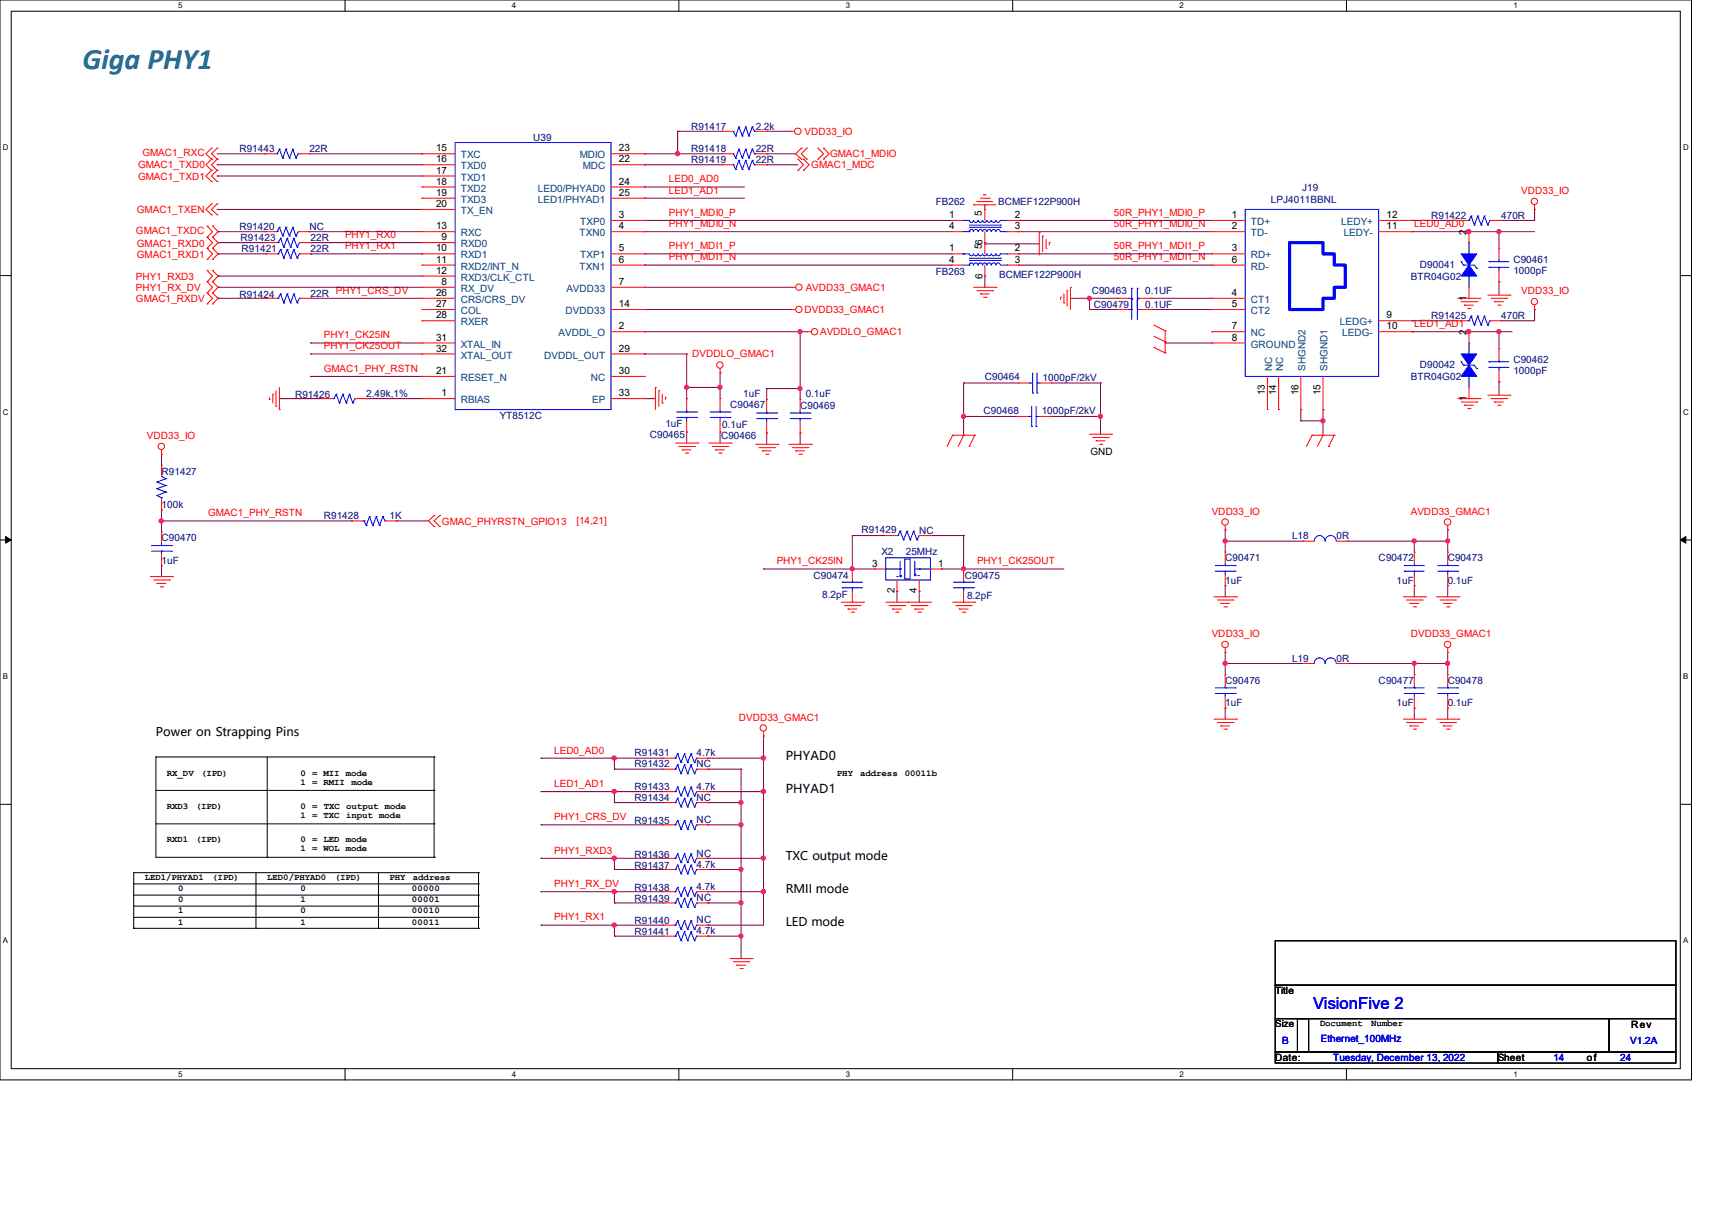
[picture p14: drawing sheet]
<svg xmlns="http://www.w3.org/2000/svg" width="297mm" height="210mm" viewBox="0 0 297 210" stroke-linecap="round" stroke-linejoin="round" font-family="sans-serif">
<defs><g id="words">
<text font-size="5.2" fill="#007f7f" x="14.3" y="11.9">Giga PHY1</text>
<text font-size="2.9" fill="#00f" x="227.8" y="175">VisionFive 2</text>
<g font-size="2.1">
<text x="27.1" y="127.6">Power on Strapping Pins</text>
<text x="136.3" y="131.7">PHYAD0</text>
<text x="136.3" y="137.5">PHYAD1</text>
<text x="136.3" y="149.1">TXC output mode</text>
<text x="136.3" y="154.9">RMII mode</text>
<text x="136.3" y="160.7">LED mode</text>
</g>
<g font-size="1.7" fill="#00007f">
<text x="119.9" y="22.5">R91417</text>
<text x="131.1" y="22.5">2.2k</text>
<text x="41.5" y="26.3">R91443</text>
<text x="53.7" y="26.3">22R</text>
<text x="92.5" y="24.4">U39</text>
<text x="119.9" y="28.3">R91419</text>
<text x="119.9" y="26.3">R91418</text>
<text x="131.1" y="28.3">22R</text>
<text x="131.1" y="26.3">22R</text>
<text x="162.3" y="35.6">FB262</text>
<text x="173.2" y="35.6">BCMEF122P900H</text>
<text x="220.5" y="35.2">LPJ4011BBNL</text>
<text x="225.9" y="33.1">J19</text>
<text x="41.5" y="39.8">R91420</text>
<text x="41.7" y="41.8">R91423</text>
<text x="53.7" y="39.8">NC</text>
<text x="53.9" y="41.8">22R</text>
<text x="248.3" y="37.9">R91422</text>
<text x="260.4" y="37.9">470R</text>
<text x="41.9" y="43.7">R91421</text>
<text x="53.9" y="43.7">22R</text>
<text x="162.3" y="47.8">FB263</text>
<text x="246.3" y="46.4">D90041</text>
<text x="262.5" y="45.6">C90461</text>
<text x="262.5" y="47.6">1000pF</text>
<text x="41.5" y="51.6">R91424</text>
<text x="53.9" y="51.4">22R</text>
<text x="173.4" y="48.1">BCMEF122P900H</text>
<text x="189.4" y="51.1">C90463</text>
<text x="189.8" y="53.3">C90479</text>
<text x="198.7" y="51.1">0.1UF</text>
<text x="198.7" y="53.3">0.1UF</text>
<text x="244.8" y="48.5">BTR04G02</text>
<text x="248.3" y="55.3">R91425</text>
<text x="260.4" y="55.3">470R</text>
<text x="170.9" y="65.9">C90464</text>
<text x="244.8" y="65.9">BTR04G02</text>
<text x="246.3" y="63.8">D90042</text>
<text x="262.5" y="63">C90462</text>
<text x="262.5" y="64.9">1000pF</text>
<text x="51.2" y="69">R91426</text>
<text x="63.5" y="68.8">2.49k,1%</text>
<text x="126.7" y="70.7">C90467</text>
<text x="128.9" y="68.8">1uF</text>
<text x="138.8" y="70.9">C90469</text>
<text x="139.8" y="68.8">0.1uF</text>
<text x="170.6" y="71.7">C90468</text>
<text x="180.7" y="71.9">1000pF/2kV</text>
<text x="180.9" y="66.1">1000pF/2kV</text>
<text x="86.7" y="72.6">YT8512C</text>
<text x="112.7" y="75.9">C90465</text>
<text x="115.4" y="74">1uF</text>
<text x="125.1" y="76.2">C90466</text>
<text x="125.3" y="74.2">0.1uF</text>
<text x="28" y="82.3">R91427</text>
<text x="28" y="88.1">100k</text>
<text x="28" y="93.9">C90470</text>
<text x="56.2" y="90">R91428</text>
<text x="67.6" y="90">1K</text>
<text x="149.4" y="92.4">R91429</text>
<text x="159.5" y="92.5">NC</text>
<text x="224.1" y="93.5">L18</text>
<text x="231.8" y="93.5">0R</text>
<text x="28" y="97.7">1uF</text>
<text x="141.1" y="100.5">C90474</text>
<text x="152.9" y="96.2">X2</text>
<text x="157.1" y="96.2">25MHz</text>
<text x="167.4" y="100.5">C90475</text>
<text x="212.6" y="97.4">C90471</text>
<text x="212.6" y="101.2">1uF</text>
<text x="239.2" y="97.4">C90472</text>
<text x="242.3" y="101.2">1uF</text>
<text x="251.2" y="97.4">C90473</text>
<text x="251.2" y="101.2">0.1uF</text>
<text x="142.7" y="103.8">8.2pF</text>
<text x="167.8" y="103.9">8.2pF</text>
<text x="212.6" y="118.6">C90476</text>
<text x="224.1" y="114.8">L19</text>
<text x="231.8" y="114.8">0R</text>
<text x="239.2" y="118.6">C90477</text>
<text x="251.2" y="118.6">C90478</text>
<text x="212.6" y="122.5">1uF</text>
<text x="242.3" y="122.5">1uF</text>
<text x="251.2" y="122.5">0.1uF</text>
<text x="110.1" y="131.1">R91431</text>
<text x="120.9" y="131.1">4.7k</text>
<text x="110.1" y="133.1">R91432</text>
<text x="110.1" y="136.9">R91433</text>
<text x="120.9" y="133.1">NC</text>
<text x="120.9" y="136.9">4.7k</text>
<text x="110.1" y="142.9">R91435</text>
<text x="110.1" y="138.9">R91434</text>
<text x="120.9" y="138.9">NC</text>
<text x="120.9" y="142.7">NC</text>
<text x="110.1" y="148.7">R91436</text>
<text x="120.9" y="148.5">NC</text>
<text x="110.1" y="154.5">R91438</text>
<text x="110.1" y="150.7">R91437</text>
<text x="120.9" y="154.3">4.7k</text>
<text x="120.9" y="150.4">4.7k</text>
<text x="110.1" y="160.3">R91440</text>
<text x="110.1" y="156.5">R91439</text>
<text x="120.9" y="160.1">NC</text>
<text x="120.9" y="156.2">NC</text>
<text x="110.1" y="162.2">R91441</text>
<text x="120.9" y="162">4.7k</text>
</g>
<g font-size="1.7" fill="#f00">
<text x="139.6" y="23.5">VDD33_IO</text>
<text x="24" y="29.2">GMAC1_TXD0</text>
<text x="24.7" y="27.1">GMAC1_RXC</text>
<text x="140.8" y="29.2">GMAC1_MDC</text>
<text x="144" y="27.3">GMAC1_MDIO</text>
<text x="24" y="31.2">GMAC1_TXD1</text>
<text x="116" y="31.6">LED0_AD0</text>
<text x="116" y="33.6">LED1_AD1</text>
<text x="263.9" y="33.7">VDD33_IO</text>
<text x="23.6" y="40.6">GMAC1_TXDC</text>
<text x="23.7" y="37">GMAC1_TXEN</text>
<text x="59.9" y="41.3">PHY1_RX0</text>
<text x="116" y="39.4">PHY1_MDI0_N</text>
<text x="116" y="37.4">PHY1_MDI0_P</text>
<text x="193.2" y="39.4">50R_PHY1_MDI0_N</text>
<text x="193.2" y="37.4">50R_PHY1_MDI0_P</text>
<text x="245.4" y="39.4">LED0_AD0</text>
<text x="23.7" y="42.8">GMAC1_RXD0</text>
<text x="23.7" y="44.7">GMAC1_RXD1</text>
<text x="59.9" y="43.2">PHY1_RX1</text>
<text x="116" y="43.2">PHY1_MDI1_P</text>
<text x="116" y="45.2">PHY1_MDI1_N</text>
<text x="193.2" y="45.2">50R_PHY1_MDI1_N</text>
<text x="193.2" y="43.2">50R_PHY1_MDI1_P</text>
<text x="23.6" y="52.4">GMAC1_RXDV</text>
<text x="23.6" y="48.5">PHY1_RXD3</text>
<text x="23.6" y="50.5">PHY1_RX_DV</text>
<text x="58.3" y="50.9">PHY1_CRS_DV</text>
<text x="139.8" y="50.5">AVDD33_GMAC1</text>
<text x="263.9" y="51.1">VDD33_IO</text>
<text x="56.2" y="58.7">PHY1_CK25IN</text>
<text x="139.6" y="54.3">DVDD33_GMAC1</text>
<text x="142.3" y="58.2">AVDDLO_GMAC1</text>
<text x="245.4" y="56.7">LED1_AD1</text>
<text x="56.2" y="64.5">GMAC1_PHY_RSTN</text>
<text x="56.2" y="60.6">PHY1_CK25OUT</text>
<text x="120.1" y="61.8">DVDDLO_GMAC1</text>
<text x="25.5" y="76.2">VDD33_IO</text>
<text x="36.1" y="89.5">GMAC1_PHY_RSTN</text>
<text x="210.2" y="89.3">VDD33_IO</text>
<text x="244.8" y="89.3">AVDD33_GMAC1</text>
<text x="76.7" y="91">GMAC_PHYRSTN_GPIO13</text>
<text x="100" y="90.8">[14,21]</text>
<text x="134.7" y="97.9">PHY1_CK25IN</text>
<text x="169.5" y="97.9">PHY1_CK25OUT</text>
<text x="210.2" y="110.5">VDD33_IO</text>
<text x="244.8" y="110.5">DVDD33_GMAC1</text>
<text x="128.2" y="125">DVDD33_GMAC1</text>
<text x="96.1" y="130.7">LED0_AD0</text>
<text x="96.1" y="136.5">LED1_AD1</text>
<text x="96.1" y="142.2">PHY1_CRS_DV</text>
<text x="96.1" y="148">PHY1_RXD3</text>
<text x="96.1" y="153.8">PHY1_RX_DV</text>
<text x="96.1" y="159.6">PHY1_RX1</text>
</g>
<g font-size="1.7">
<text x="75.6" y="26.2">15</text>
<text x="75.6" y="28.2">16</text>
<text x="107.4" y="26.2">23</text>
<text x="107.4" y="28.2">22</text>
<text x="75.6" y="30.1">17</text>
<text x="75.6" y="32">18</text>
<text x="75.6" y="34">19</text>
<text x="75.6" y="35.9">20</text>
<text x="107.4" y="32">24</text>
<text x="107.4" y="34">25</text>
<text x="75.6" y="39.7">13</text>
<text x="76.6" y="41.7">9</text>
<text x="107.4" y="37.8">3</text>
<text x="107.4" y="39.7">4</text>
<text x="164.7" y="39.7">4</text>
<text x="164.7" y="37.8">1</text>
<text x="170.3" y="37.5" transform="rotate(-90 170.3 37.5)">5</text>
<text x="176.1" y="39.7">3</text>
<text x="176.1" y="37.8">2</text>
<text x="213.7" y="37.8">1</text>
<text x="213.7" y="39.7">2</text>
<text x="240.5" y="39.7">11</text>
<text x="240.5" y="37.8">12</text>
<text x="254.4" y="40.7" transform="rotate(-90 254.4 40.7)">2</text>
<text x="75.6" y="43.6">10</text>
<text x="75.6" y="45.5">11</text>
<text x="75.6" y="47.5">12</text>
<text x="107.4" y="43.6">5</text>
<text x="107.4" y="45.5">6</text>
<text x="164.7" y="45.5">4</text>
<text x="164.7" y="43.6">1</text>
<text x="170.3" y="43.3" transform="rotate(-90 170.3 43.3)">56</text>
<text x="176.1" y="45.5">3</text>
<text x="176.1" y="43.6">2</text>
<text x="213.7" y="43.6">3</text>
<text x="213.7" y="45.5">6</text>
<text x="75.6" y="51.3">26</text>
<text x="75.6" y="53.3">27</text>
<text x="76.6" y="49.4">8</text>
<text x="107.4" y="49.4">7</text>
<text x="107.4" y="53.3">14</text>
<text x="170.4" y="48.3" transform="rotate(-90 170.4 48.3)">6</text>
<text x="213.7" y="51.3">4</text>
<text x="213.7" y="53.3">5</text>
<text x="254.4" y="52.2" transform="rotate(-90 254.4 52.2)">1</text>
<text x="75.6" y="55.2">28</text>
<text x="75.6" y="59.1">31</text>
<text x="107.4" y="57.1">2</text>
<text x="213.7" y="57.1">7</text>
<text x="213.7" y="59.1">8</text>
<text x="240.5" y="55.2">9</text>
<text x="240.5" y="57.1">10</text>
<text x="254.4" y="58.1" transform="rotate(-90 254.4 58.1)">2</text>
<text x="75.6" y="61">32</text>
<text x="75.6" y="64.9">21</text>
<text x="107.4" y="61">29</text>
<text x="107.4" y="64.9">30</text>
<text x="76.6" y="68.7">1</text>
<text x="107.4" y="68.7">33</text>
<text x="219.4" y="68.6" transform="rotate(-90 219.4 68.6)">13</text>
<text x="221.4" y="68.6" transform="rotate(-90 221.4 68.6)">14</text>
<text x="225.2" y="68.6" transform="rotate(-90 225.2 68.6)">16</text>
<text x="229.1" y="68.6" transform="rotate(-90 229.1 68.6)">15</text>
<text x="254.4" y="69.5" transform="rotate(-90 254.4 69.5)">1</text>
<text x="189.2" y="78.8">GND</text>
<text x="151.3" y="98.3">3</text>
<text x="162.8" y="98.3">1</text>
<text x="155.2" y="102.9" transform="rotate(-90 155.2 102.9)">2</text>
<text x="159" y="102.9" transform="rotate(-90 159 102.9)">4</text>
<text x="221.2" y="172.5">Title</text>
<text x="221.2" y="178.2">Size</text>
<text x="283" y="178.3">Rev</text>
<text x="221.2" y="184.1">Date:</text>
<text x="259.8" y="184.1">Sheet</text>
<text x="275.3" y="184.1">of</text>
</g>
<g font-size="1.7" fill="#003f7f">
<text x="79.9" y="27.5">TXC</text>
<text x="79.9" y="29.4">TXD0</text>
<text x="100.6" y="27.5">MDIO</text>
<text x="101.1" y="29.4">MDC</text>
<text x="79.9" y="31.3">TXD1</text>
<text x="79.9" y="33.2">TXD2</text>
<text x="79.9" y="35.2">TXD3</text>
<text x="93.3" y="33.2">LED0/PHYAD0</text>
<text x="93.3" y="35.2">LED1/PHYAD1</text>
<text x="79.9" y="37.1">TX_EN</text>
<text x="79.9" y="41">RXC</text>
<text x="100.5" y="41">TXN0</text>
<text x="100.7" y="39">TXP0</text>
<text x="217" y="39">TD+</text>
<text x="217" y="41">TD-</text>
<text x="232.7" y="39">LEDY+</text>
<text x="233.1" y="41">LEDY-</text>
<text x="79.9" y="42.9">RXD0</text>
<text x="79.9" y="44.8">RXD1</text>
<text x="79.9" y="46.8">RXD2/INT_N</text>
<text x="100.5" y="46.8">TXN1</text>
<text x="100.7" y="44.8">TXP1</text>
<text x="217" y="44.8">RD+</text>
<text x="217" y="46.8">RD-</text>
<text x="79.9" y="48.7">RXD3/CLK_CTL</text>
<text x="79.9" y="50.6">RX_DV</text>
<text x="79.9" y="52.5">CRS/CRS_DV</text>
<text x="98.3" y="50.6">AVDD33</text>
<text x="217" y="52.5">CT1</text>
<text x="79.9" y="54.5">COL</text>
<text x="79.9" y="56.4">RXER</text>
<text x="96.9" y="58.3">AVDDL_O</text>
<text x="98.1" y="54.5">DVDD33</text>
<text x="217" y="54.5">CT2</text>
<text x="217" y="58.3">NC</text>
<text x="232.4" y="56.4">LEDG+</text>
<text x="232.9" y="58.3">LEDG-</text>
<text x="79.9" y="60.3">XTAL_IN</text>
<text x="79.9" y="62.2">XTAL_OUT</text>
<text x="94.4" y="62.2">DVDDL_OUT</text>
<text x="217" y="60.3">GROUND</text>
<text x="220.7" y="64.3" transform="rotate(-90 220.7 64.3)">NC</text>
<text x="222.6" y="64.3" transform="rotate(-90 222.6 64.3)">NC</text>
<text x="226.5" y="64.3" transform="rotate(-90 226.5 64.3)">SHGND2</text>
<text x="230.3" y="64.3" transform="rotate(-90 230.3 64.3)">SHGND1</text>
<text x="79.9" y="66.1">RESET_N</text>
<text x="79.9" y="69.9">RBIAS</text>
<text x="102.5" y="66.1">NC</text>
<text x="102.7" y="69.9">EP</text>
</g>
<g font-size="1.7" fill="#00f">
<text x="222.4" y="181">B</text>
<text x="229.1" y="180.8">Ethernet_100MHz</text>
<text x="231.3" y="184.1">Tuesday, December 13, 2022</text>
<text x="269.5" y="184.1">14</text>
<text x="281.1" y="184.1">24</text>
<text x="282.8" y="181">V1.2A</text>
</g>
<g font-size="1.6">
<text x="29" y="134.5">RX_DV</text>
<text x="34.9" y="134.5">(IPD)</text>
<text x="52.2" y="134.5">0 = MII mode</text>
<text x="52.2" y="136.1">1 = RMII</text>
<text x="61" y="136.1">mode</text>
<text x="145.2" y="134.5">PHY</text>
<text x="149.2" y="134.5">address</text>
<text x="157" y="134.5">00011b</text>
<text x="29" y="140.3">RXD3</text>
<text x="34" y="140.3">(IPD)</text>
<text x="52.2" y="140.3">0 =</text>
<text x="52.2" y="141.9">1 = TXC</text>
<text x="56.2" y="140.3">TXC output mode</text>
<text x="60" y="141.9">input mode</text>
<text x="29" y="146">RXD1</text>
<text x="34" y="146">(IPD)</text>
<text x="52.2" y="146">0 = LED mode</text>
<text x="52.2" y="147.6">1 = WOL mode</text>
<text x="25.1" y="152.6">LED1/PHYAD1</text>
<text x="30.9" y="154.6">0</text>
<text x="36.8" y="152.6">(IPD)</text>
<text x="46.4" y="152.6">LED0/PHYAD0</text>
<text x="52.2" y="154.6">0</text>
<text x="58.1" y="152.6">(IPD)</text>
<text x="67.6" y="152.6">PHY</text>
<text x="71.5" y="154.6">00000</text>
<text x="71.6" y="152.6">address</text>
<text x="30.9" y="156.5">0</text>
<text x="30.9" y="158.4">1</text>
<text x="30.9" y="160.4">1</text>
<text x="52.2" y="156.5">1</text>
<text x="52.2" y="158.4">0</text>
<text x="52.2" y="160.4">1</text>
<text x="71.5" y="156.5">00001</text>
<text x="71.5" y="158.4">00010</text>
<text x="71.5" y="160.4">00011</text>
<text x="229" y="177.9">Document</text>
<text x="237.9" y="177.9">Number</text>
</g>
<g font-size="1.4">
<text x="30.9" y="1.4">5</text>
<text x="88.8" y="1.4">4</text>
<text x="146.7" y="1.4">3</text>
<text x="204.6" y="1.4">2</text>
<text x="262.6" y="1.4">1</text>
<text x=".5" y="26.1">D</text>
<text x="292" y="26.1">D</text>
<text x=".5" y="71.9">C</text>
<text x="292" y="71.9">C</text>
<text x=".5" y="117.8">B</text>
<text x="292" y="117.8">B</text>
<text x=".5" y="163.6">A</text>
<text x="292" y="163.6">A</text>
<text x="30.9" y="186.8">5</text>
<text x="88.8" y="186.8">4</text>
<text x="146.7" y="186.8">3</text>
<text x="204.6" y="186.8">2</text>
<text x="262.6" y="186.8">1</text>
</g>
</g></defs>
<path d="M0 0h293.5v187.3h-293.5zM1.9 1.9h289.6v183.4h-289.6z" fill="none" stroke="#000" stroke-width=".17"/>
<g fill="#fff">
<path d="M30.9 .2h.8v1.5h-.8z"/>
<path d="M30.9 185.5h.8v1.6h-.8z"/>
</g>
<path d="M59.9 0v1.9M59.9 185.3v2" fill="none" stroke="#000" stroke-width=".17"/>
<g fill="#fff">
<path d="M88.8 .2h.8v1.5h-.8z"/>
<path d="M88.8 185.5h.8v1.6h-.8z"/>
</g>
<path d="M117.8 0v1.9M117.8 185.3v2" fill="none" stroke="#000" stroke-width=".17"/>
<g fill="#fff">
<path d="M146.7 .2h.8v1.5h-.8z"/>
<path d="M146.7 185.5h.8v1.6h-.8z"/>
</g>
<path d="M175.7 0v1.9M175.7 185.3v2" fill="none" stroke="#000" stroke-width=".17"/>
<g fill="#fff">
<path d="M204.6 .2h.8v1.5h-.8z"/>
<path d="M204.6 185.5h.8v1.6h-.8z"/>
</g>
<path d="M233.6 0v1.9M233.6 185.3v2" fill="none" stroke="#000" stroke-width=".17"/>
<g fill="#fff">
<path d="M262.6 .2h.7v1.5h-.7z"/>
<path d="M262.6 185.5h.7v1.6h-.7z"/>
<path d="M.5 24.8h1v1.6h-1z"/>
<path d="M292 24.8h1v1.6h-1z"/>
<path d="M.5 70.7h1v1.5h-1z"/>
<path d="M292 70.7h1v1.5h-1z"/>
</g>
<path d="M0 47.8h1.9M291.5 47.8h2" fill="none" stroke="#000" stroke-width=".17"/>
<g fill="#fff">
<path d="M.5 116.5h.9v1.6h-.9z"/>
<path d="M292 116.5h.9v1.6h-.9z"/>
</g>
<path d="M0 93.6h1.9M291.5 93.6h2" fill="none" stroke="#000" stroke-width=".17"/>
<path d="M1 93l.9 .6-.9 .6zM291.5 93.6l1-.6v1.2z" fill="#000" stroke="#000" stroke-width=".17"/>
<g fill="#fff">
<path d="M.5 162.4h.9v1.5h-.9z"/>
<path d="M292 162.4h.9v1.5h-.9z"/>
</g>
<g fill="none" stroke="#000" stroke-width=".17">
<path d="M0 139.5h1.9M27.1 131.3h.1M27.1 137.1h48.2M27.1 131.3v17.4h48.2M27.1 131.3h48.2M46.4 131.3v17.4M75.3 137.1h.1M75.3 131.3h.1M75.3 131.3v17.4M291.5 139.5h2M23.2 153.3h59.8M23.2 155.2h59.8"/>
<path d="M23.2 157.1h59.8M23.2 159.1h59.8M27.1 142.9h48.2M44.4 151.3v9.7M46.4 148.7h.1M65.7 151.3v9.7M75.3 142.9h.1M75.3 148.7h.1M83 151.3h.1M83 153.3h.1M83 155.2h.1M83 157.1h.1"/>
<path d="M83 159.1h.1M83 151.3h-59.8v9.7M83 151.3v9.7M23.2 161h.1M23.2 161h59.8M44.4 161h.1M65.7 161h.1M83 161h.1M221.2 163.2h69.5v7.7h-69.5zM221.2 170.9h69.5v5.8h-69.5zM221.2 176.7h5.8v5.8h-5.8zM225.1 176.7h54v5.8h-54z"/>
<path d="M279.1 176.7h11.6v5.8h-11.6zM221.2 182.5h38.6v1.9h-38.6zM259.8 182.5h30.9v1.9h-30.9z"/>
</g>
<g fill="none" stroke="#7f003f" stroke-width=".17">
<path d="M37.7 36.3h.1M37.7 28.6h.1M37.7 30.5h.1M37.7 26.7h8.3M37.7 36.3h35.5M37.7 28.6h35.5M37.7 30.5h35.5M46 26.7h.1M53.7 26.7h19.5M73.2 26.7h.1M111.8 32.4h.1M111.8 34.4h.1"/>
<path d="M111.8 26.7h.1M111.8 28.6h.1M111.8 38.2h.1M111.8 38.2h53.3M111.8 26.7h13.5M111.8 28.6h13.5M111.8 32.4h17.4M111.8 34.4h17.4M117.6 22.8h.1M117.6 26.7h.1M117.6 22.8h7.7M117.6 22.8v3.9"/>
<path d="M133 26.7h.1M133 28.6h.1M133 22.8h.1M133 26.7h5M133 22.8h4.1M133 28.6h5.4M170.9 35.5h.1M170.9 35.5v.8M176.7 38.2h.1M176.7 38.2h33.5M245 38.2h.1M245 38.2h7.7"/>
<path d="M260.4 38.2h.1M266.2 36.3h.1M266.2 36.3v1.9h-5.8M37.8 44h.1M37.8 51.7h.1M37.8 42.1h.1M37.8 40.2h.1M37.8 47.9h.1M37.8 49.8h.1M37.8 51.7h8.3M37.8 44h8.3M37.8 42.1h8.3"/>
<path d="M37.8 49.8h35.4M37.8 40.2h8.2M37.8 47.9h35.4M53.7 40.2h.1M53.7 40.2h19.5M53.9 51.7h.1M53.9 44h.1M53.9 42.1h.1M53.9 59.5h.1M53.9 51.7h19.3M53.9 44h19.3M53.9 42.1h19.3"/>
<path d="M53.9 59.5h19.3M111.8 49.8h.1M111.8 53.7h.1M111.8 57.5h.1M111.8 44h.1M111.8 40.2h.1M111.8 46h.1M111.8 44h53.3M111.8 49.8h25.5M111.8 53.7h25.5M111.8 57.5h28.2M111.8 40.2h53.3"/>
<path d="M111.8 46h53.3M138.8 57.5h.1M138.8 57.5v11.8M170.9 42.1h.1M170.9 42.3h.1M170.9 47.9h.1M170.9 42.1v.2M170.9 47.9v1.9M170.9 42.3h9.4M176.7 46h.1M176.7 44h.1M176.7 40.2h.1"/>
<path d="M176.7 44h33.5M176.7 40.2h33.5M176.7 46h33.5M185.7 51.7h8.1M189 51.7h.1M189 53.7h.1M189 53.7h4.8M189 51.7v2M193.8 51.7h.1M199.6 53.7h.1M199.6 51.7h10.6M199.6 53.7h10.6"/>
<path d="M202.1 59.3h.1M202.1 59.5h.1M202.1 59.5h8.1M202.1 59.3v.2M210.2 51.7h.1M245 55.6h.1M245 57.5h.1M245 40.2h.1M245 55.6h7.7M245 57.5h17.3M245 40.2h21.2M254.8 40.2h.1"/>
<path d="M254.8 57.5h.1M260.1 48.9h.1M260.1 40.2h.1M260.1 57.5h.1M260.1 40.2v2.9M260.1 48.9v2.3M260.1 57.5v3M260.4 55.6h.1M266.2 53.7h.1M266.2 53.7v1.9h-5.8M28 78.8h.1M28 78.8v1.9"/>
<path d="M48.5 69.1h.1M48.5 69.1h7.3M53.9 65.3h.1M53.9 61.4h.1M53.9 65.3h19.3M53.9 61.4h19.3M63.5 69.1h.1M63.5 69.1h9.7M111.8 69.1h.1M111.8 61.4h.1M111.8 69.1h1.9M111.8 61.4h7.3"/>
<path d="M119.1 67.2h.1M119.1 74.9h.1M119.1 61.4h.1M119.1 61.4v7.7M119.1 74.9v1.9M119.1 67.2h5.8M124.9 64.7h.1M124.9 67.2h.1M124.9 74.9h.1M124.9 64.7v4.4M124.9 74.9v1.9M133 75.1h.1"/>
<path d="M133 67.4h.1M133 67.4v1.9M133 75.1v1.9M133 67.4h5.8M138.8 75.1h.1M138.8 67.4h.1M138.8 75.1v1.9M167.2 72.2h.1M167.2 66.4h.1M167.2 66.4v9.1M167.2 72.2h9.2M167.2 66.4h9.5"/>
<path d="M182.2 72.2h.1M182.2 72.2h8.7M182.5 66.4h8.4M190.9 72.2h.1M190.9 66.4h.1M190.9 66.4v8.9M225.7 73h.1M225.7 71h.1M225.7 73h3.8M225.7 71v2M229.5 71h.1M229.5 73h.1"/>
<path d="M229.5 71v4.5M260.1 66.2h.1M260.1 66.2v2.3M28 98.1h.1M28 88.4h.1M28 90.3h.1M28 90.3h33M28 88.4v3.9M28 98.1v1.9M61 90.3h.1M68.7 90.3h.1M68.7 90.3h5.6"/>
<path d="M132.5 98.7h.1M132.5 98.7h19.3M147.9 92.9h.1M147.9 98.7h.1M147.9 92.9h5.8M147.9 92.9v5.8M161.4 92.9h.1M161.4 92.9h5.8M163.3 98.7h.1M163.3 98.7h21.3M167.2 92.9h.1M167.2 98.7h.1"/>
<path d="M167.2 92.9v5.8M212.6 93.9h.1M212.6 91.9h.1M212.6 93.9h13.5M212.6 91.9v3.9M233.8 93.9h.1M233.8 93.9h17.4M245.4 93.9h.1M245.4 93.9v1.9M251.2 93.9h.1M251.2 91.9h.1M251.2 91.9v3.9"/>
<path d="M155.6 102.5h.1M155.6 102.5v1.9M159.5 102.5h.1M159.5 102.5v1.9M212.6 101.6h.1M212.6 113.2h.1M212.6 115.1h.1M212.6 101.6v1.9M212.6 113.2v3.8M212.6 115.1h13.5M233.8 115.1h.1M233.8 115.1h17.4"/>
<path d="M245.4 101.6h.1M245.4 115.1h.1M245.4 101.6v1.9M245.4 115.1v1.9M251.2 101.6h.1M251.2 115.1h.1M251.2 113.2h.1M251.2 101.6v1.9M251.2 113.2v3.8M93.9 137.3h.1M93.9 131.5h.1M93.9 137.3h21.2"/>
<path d="M93.9 131.5h21.2M106.6 131.5h.1M106.6 139.2h.1M106.6 133.4h.1M106.6 137.3h.1M106.6 133.4h8.5M106.6 139.2h8.5M106.6 131.5v1.9M106.6 137.3v1.9M122.8 137.3h.1M122.8 131.5h.1M122.8 133.4h.1"/>
<path d="M122.8 139.2h.1M122.8 137.3h9.7M122.8 131.5h9.7M122.8 133.4h5.8M122.8 139.2h5.8M128.6 139.2h.1M128.6 133.4h.1M128.6 133.4v32.8M132.5 137.3h.1M132.5 131.5h.1M132.5 127.6h.1M132.5 127.6v32.8h-9.7"/>
<path d="M212.6 122.8h.1M212.6 122.8v1.9M245.4 122.8h.1M245.4 122.8v1.9M251.2 122.8h.1M251.2 122.8v1.9M93.9 143h.1M93.9 148.8h.1M93.9 154.6h.1M93.9 148.8h21.2M93.9 154.6h21.2M93.9 143h21.2"/>
<path d="M106.6 150.8h.1M106.6 148.8h.1M106.6 154.6h.1M106.6 156.6h.1M106.6 148.8v2M106.6 154.6v2M106.6 150.8h8.5M106.6 156.6h8.5M122.8 148.8h.1M122.8 154.6h.1M122.8 150.8h.1M122.8 143h.1"/>
<path d="M122.8 156.6h.1M122.8 148.8h9.7M122.8 154.6h9.7M122.8 150.8h5.8M122.8 143h5.8M122.8 156.6h5.8M128.6 143h.1M128.6 150.8h.1M128.6 156.6h.1M132.5 148.8h.1M132.5 154.6h.1M93.9 160.4h.1"/>
<path d="M93.9 160.4h21.2M106.6 160.4h.1M106.6 162.3h.1M106.6 160.4v1.9M106.6 162.3h8.5M122.8 162.3h.1M122.8 160.4h.1M122.8 162.3h5.8M128.6 162.3h.1"/>
</g>
<g fill="#f0f" stroke="#f0f" stroke-width=".17">
<circle cx="229.5" cy="73" r=".36"/>
<circle cx="117.6" cy="26.6" r=".37"/>
<circle cx="167.2" cy="98.6" r=".36"/>
<circle cx="147.8" cy="98.6" r=".36"/>
<circle cx="132.4" cy="148.8" r=".37"/>
<circle cx="132.4" cy="137.2" r=".37"/>
<circle cx="132.4" cy="131.5" r=".37"/>
<circle cx="128.5" cy="143" r=".36"/>
<circle cx="128.5" cy="139.2" r=".36"/>
<circle cx="106.6" cy="131.5" r=".37"/>
<circle cx="128.5" cy="150.8" r=".36"/>
<circle cx="106.6" cy="148.8" r=".37"/>
<circle cx="106.6" cy="137.2" r=".37"/>
<circle cx="106.6" cy="154.6" r=".37"/>
<circle cx="106.6" cy="160.4" r=".37"/>
<circle cx="128.5" cy="156.5" r=".36"/>
<circle cx="128.5" cy="162.3" r=".36"/>
<circle cx="132.4" cy="154.6" r=".37"/>
<circle cx="138.8" cy="57.5" r=".36"/>
<circle cx="138.8" cy="67.4" r=".36"/>
<circle cx="119.1" cy="67.2" r=".36"/>
<circle cx="124.9" cy="67.2" r=".36"/>
<circle cx="212.5" cy="93.8" r=".36"/>
<circle cx="245.3" cy="93.8" r=".36"/>
<circle cx="251.1" cy="93.8" r=".36"/>
<circle cx="212.5" cy="115" r=".36"/>
<circle cx="251.1" cy="115" r=".36"/>
<circle cx="245.3" cy="115" r=".36"/>
<circle cx="28" cy="90.3" r=".37"/>
<circle cx="260" cy="40.2" r=".36"/>
<circle cx="254.8" cy="40.2" r=".37"/>
<circle cx="260" cy="57.5" r=".36"/>
<circle cx="254.8" cy="57.5" r=".37"/>
<circle cx="189" cy="51.7" r=".36"/>
<circle cx="167.2" cy="72.2" r=".36"/>
<circle cx="190.9" cy="72.2" r=".36"/>
</g>
<g fill="none" stroke="#f00" stroke-width=".17">
<path d="M35.9 39.2h.1M35.9 39.2l1 1-1 .9M36.7 27.6h.1M36.7 25.7h.1M36.7 29.5h.1M36.7 31.5h.1M36.7 37.3h.1M36.7 35.3h.1M36.7 25.7l-1 1 1 .9M36.7 27.6l-1 1 1 .9M36.7 29.5l-1 1 1 1M36.7 35.3l-1 1 1 1"/>
<path d="M36.9 39.2h.1M36.9 39.2l.9 1-.9 .9M37.7 27.6h.1M37.7 25.7h.1M37.7 29.5h.1M37.7 31.5h.1M37.7 37.3h.1M37.7 35.3h.1M37.7 25.7l-1 1 1 .9M37.7 27.6l-1 1 1 .9M37.7 29.5l-1 1 1 1M37.7 35.3l-1 1 1 1"/>
<path d="M46 26.7h.1M46 26.7h1.9M51.7 26.7h2M53.7 26.7h.1M73.2 26.7h.1M73.2 28.6h.1M73.2 30.5h.1M73.2 32.4h.1M73.2 34.4h.1M73.2 36.3h.1M73.2 34.4h5.8M73.2 26.7h5.8"/>
<path d="M73.2 28.6h5.8M73.2 30.5h5.8M73.2 32.4h5.8M73.2 36.3h5.8M106 34.4h5.8M106 38.2h5.8M106 26.7h5.8M106 28.6h5.8M106 32.4h5.8M111.8 26.7h.1M111.8 28.6h.1M111.8 32.4h.1"/>
<path d="M111.8 34.4h.1M111.8 38.2h.1M125.3 22.8h.1M125.3 28.6h.1M125.3 26.7h.1M125.3 22.8h1.9M125.3 26.7h1.9M125.3 28.6h1.9M131.1 22.8h1.9M131.1 26.7h1.9M131.1 28.6h1.9M133 22.8h.1"/>
<path d="M133 28.6h.1M133 26.7h.1M137.1 22.8h.1M137.1 22.8h.7M138.4 29.5h.1M138.4 27.6h.1M138.4 27.6l1 1-1 .9M139 25.7h.1M139 27.6h.1M139 25.7l-1 1 1 .9M139.4 29.5h.1M139.4 27.6h.1"/>
<path d="M139.4 27.6l1 1-1 .9M140 27.6h.1M140 25.7h.1M140 25.7l-1 1 1 .9M141.9 27.6h.1M141.9 25.7h.1M141.9 25.7l1 1-1 .9M142.9 27.6h.1M142.9 25.7h.1M142.9 25.7l.9 1-.9 .9M165.1 38.2h.1M165.1 38.2h1.9"/>
<path d="M168.9 35.5h.1M168.9 35.5h3.9M169.5 35h.1M169.5 35h2.7M170.1 34.4h1.5M170.6 33.8h.1M170.6 33.8h.5M170.9 36.3h.1M170.9 36.3v1.9M171.6 34.4h.1M174.7 38.2h2M176.7 38.2h.1"/>
<path d="M210.2 38.2h.1M210.2 38.2h5.8M239.2 38.2h5.8M245 38.2h.1M252.7 38.2h.1M252.7 38.2h1.9M258.5 38.2h1.9M260.4 38.2h.1M266.2 36.3h.1M266.2 35.5v.8M35.9 41.1h.1M35.9 43.1h.1"/>
<path d="M35.9 45h.1M35.9 52.7h.1M35.9 50.8h.1M35.9 48.9h.1M35.9 46.9h.1M35.9 41.1l1 1-1 1M35.9 43.1l1 .9-1 1M35.9 50.8l1 .9-1 1M35.9 46.9l1 1-1 1M35.9 48.9l1 .9-1 1M36.9 41.1h.1M36.9 43.1h.1"/>
<path d="M36.9 45h.1M36.9 50.8h.1M36.9 52.7h.1M36.9 46.9h.1M36.9 48.9h.1M36.9 41.1l.9 1-.9 1M36.9 43.1l.9 .9-.9 1M36.9 50.8l.9 .9-.9 1M36.9 46.9l.9 1-.9 1M36.9 48.9l.9 .9-.9 1M46 40.2h.1M46 40.2h1.9"/>
<path d="M46.1 42.1h.1M46.1 51.7h.1M46.1 44h.1M46.1 51.7h2M46.1 42.1h2M46.1 44h2M51.7 40.2h2M51.9 51.7h2M51.9 42.1h2M51.9 44h2M53.7 40.2h.1M53.9 42.1h.1"/>
<path d="M53.9 51.7h.1M53.9 44h.1M73.2 40.2h.1M73.2 42.1h.1M73.2 44h.1M73.2 46h.1M73.2 47.9h.1M73.2 49.8h.1M73.2 51.7h.1M73.2 53.7h.1M73.2 55.6h.1M73.2 59.5h.1"/>
<path d="M73.2 49.8h5.8M73.2 53.7h5.8M73.2 51.7h5.8M73.2 42.1h5.8M73.2 40.2h5.8M73.2 55.6h5.8M73.2 44h5.8M73.2 46h5.8M73.2 59.5h5.8M73.2 47.9h5.8M106 49.8h5.8M106 53.7h5.8"/>
<path d="M106 57.5h5.8M106 40.2h5.8M106 44h5.8M106 46h5.8M111.8 40.2h.1M111.8 44h.1M111.8 46h.1M111.8 49.8h.1M111.8 53.7h.1M111.8 57.5h.1M137.3 49.8h.1M137.3 53.7h.1"/>
<path d="M137.3 49.8h.7M137.3 53.7h.7M140 57.5h.1M140 57.5h.8M165.1 40.2h.1M165.1 46h.1M165.1 44h.1M165.1 40.2h1.9M165.1 44h1.9M165.1 46h1.9M168.9 49.8h3.9M169.5 50.4h2.7"/>
<path d="M170.1 51h.1M170.1 51h1.5M170.6 51.6h.5M170.9 42.1h.1M170.9 47.9h.1M170.9 40.2v3.8M170.9 46v1.9M171.1 51.6h.1M172.2 50.4h.1M172.8 49.8h.1M174.7 40.2h2M174.7 44h2"/>
<path d="M174.7 46h2M176.7 40.2h.1M176.7 46h.1M176.7 44h.1M180.3 40.3h.1M180.3 40.3v3.9M180.9 40.9h.1M180.9 40.9v2.7M181.5 43.1h.1M181.5 41.5v1.6M182 42.1h.1M182 42.1v.4"/>
<path d="M184 51.6h.1M184 51.6v.3M184.6 52.5h.1M184.6 51v1.5M185.1 50.4h.1M185.1 50.4v2.7M185.7 49.8h.1M185.7 49.8v3.9M193.8 51.7h.1M193.8 53.7h.1M193.8 53.7h1.9M193.8 51.7h1.9"/>
<path d="M197.7 53.7h1.9M197.7 51.7h1.9M199.6 51.7h.1M199.6 53.7h.1M200.2 56.4l1.9 1M200.2 58.3l1.9 1M202.1 57.4h.1M202.1 59.3h.1M202.1 57.4v3.8M210.2 40.2h.1M210.2 44h.1M210.2 46h.1"/>
<path d="M210.2 51.7h.1M210.2 53.7h.1M210.2 57.5h.1M210.2 59.5h.1M210.2 53.7h5.8M210.2 57.5h5.8M210.2 51.7h5.8M210.2 40.2h5.8M210.2 44h5.8M210.2 46h5.8M210.2 59.5h5.8M239.2 57.5h5.8"/>
<path d="M239.2 40.2h5.8M239.2 55.6h5.8M245 55.6h.1M245 57.5h.1M245 40.2h.1M252.7 55.6h.1M252.7 55.6h1.9M252.9 51.7h3.9M253.5 52.3h2.7M254 52.9h.1M254 52.9h1.6M254.6 53.5h.4"/>
<path d="M254.8 57.5h.1M254.8 51.7h.1M254.8 40.2h.1M254.8 40.2v1.9M254.8 49.8v1.9M254.8 57.5v2M255 53.5h.1M256.2 52.3h.1M256.8 51.7h.1M258.1 51.2h3.9M258.5 55.6h1.9M258.7 51.7h2.7"/>
<path d="M259.2 52.3h.1M259.2 52.3h1.6M259.8 52.9h.4M260.1 43.1h.1M260.1 48.9h.1M260.1 43.1v1.9M260.1 46.9v2M260.2 52.9h.1M260.4 55.6h.1M261.4 51.7h.1M262 51.2h.1M266.2 53.7h.1"/>
<path d="M266.2 52.9v.8M28 78.8h.1M28 78v.8M46.7 69.3h.1M46.7 68.9v.4M47.3 68.4h.1M47.3 68.4v1.5M47.9 70.5h.1M47.9 67.8v2.7M48.5 71h.1M48.5 67.2v3.8M55.8 69.1h.1"/>
<path d="M55.8 69.1h1.9M61.6 69.1h1.9M63.5 69.1h.1M73.2 61.4h.1M73.2 65.3h.1M73.2 69.1h.1M73.2 69.1h5.8M73.2 61.4h5.8M73.2 65.3h5.8M106 69.1h5.8M106 61.4h5.8M106 65.3h5.8"/>
<path d="M111.8 61.4h.1M111.8 65.3h.1M111.8 69.1h.1M113.7 67.2h.1M113.7 67.2v3.8M114.3 67.8h.1M114.3 67.8v2.7M114.9 69.9h.1M114.9 68.4v1.5M115.4 68.9h.1M115.4 68.9v.4M117.2 76.8h3.9"/>
<path d="M117.8 77.4h2.7M118.4 78h.1M118.4 78h1.5M118.9 78.6h.4M119.1 69.1h.1M119.1 74.9h.1M119.1 69.1v1.9M119.1 73v1.9M119.3 78.6h.1M120.5 77.4h.1M121.1 76.8h.1M123 76.8h3.8"/>
<path d="M123.6 77.4h2.7M124.1 78h.1M124.1 78h1.6M124.7 78.6h.4M124.9 64.7h.1M124.9 69.1h.1M124.9 74.9h.1M124.9 63.9v.8M124.9 69.1v1.9M124.9 73v1.9M125.1 78.6h.1M126.3 77.4h.1"/>
<path d="M126.8 76.8h.1M131.1 77h3.9M131.7 77.6h2.7M132.2 78.2h.1M132.2 78.2h1.6M132.8 78.8h.4M133 69.3h.1M133 75.1h.1M133 69.3v1.9M133 73.2v1.9M133.2 78.8h.1M134.4 77.6h.1"/>
<path d="M135 77h.1M136.9 77h3.9M137.5 77.6h2.7M138 78.2h.1M138 78.2h1.6M138.6 78.8h.4M138.8 69.3h.1M138.8 75.1h.1M138.8 69.3v1.9M138.8 73.2v1.9M139 78.8h.1M140.2 77.6h.1"/>
<path d="M140.8 77h.1M165.3 75.5h.1M165.3 75.5l-1 1.9M165.3 75.5h3.8M167.2 75.5h.1M167.2 75.5l-1 1.9M168.1 77.4h.1M169.1 75.5h.1M169.1 75.5l-1 1.9M176.4 72.2h.1M176.4 72.2h2M176.7 66.4h.1"/>
<path d="M176.7 66.4h1.9M180.3 72.2h1.9M180.5 66.4h2M182.2 72.2h.1M182.5 66.4h.1M189 75.3h3.9M189.6 75.9h2.7M190.2 76.5h.1M190.2 76.5h1.5M190.8 77h.3M191.1 77h.1M192.3 75.9h.1"/>
<path d="M192.9 75.3h.1M200.2 60.2h.1M200.2 60.2l1.9 1M202.1 61.2h.1M219.9 71h.1M219.9 65.3v5.7M221.8 71h.1M221.8 65.3v5.7M225.7 71h.1M225.7 65.3v5.7M227.6 75.5h.1M227.6 75.5h3.9"/>
<path d="M227.6 75.5l-.9 1.9M229.5 75.5h.1M229.5 71h.1M229.5 75.5l-.9 1.9M229.5 65.3v5.7M230.5 77.4h.1M231.5 75.5h.1M231.5 75.5l-1 1.9M252.9 69.1h3.9M253.5 69.7h2.7M254 70.3h.1M254 70.3h1.6"/>
<path d="M254.6 70.9h.4M254.8 69.1h.1M254.8 67.2v1.9M255 70.9h.1M256.2 69.7h.1M256.8 69.1h.1M258.1 68.5h3.9M258.7 69.1h2.7M259.2 69.7h.1M259.2 69.7h1.6M259.8 70.3h.4M260.1 60.5h.1"/>
<path d="M260.1 66.2h.1M260.1 60.5v1.9M260.1 64.3v1.9M260.2 70.3h.1M261.4 69.1h.1M262 68.5h.1M26.1 100h3.8M28 80.7h.1M28 88.4h.1M28 92.3h.1M28 98.1h.1M28 80.7v1.9"/>
<path d="M28 86.5v1.9M28 92.3v1.9M28 96.1v2M29.9 100h.1M61 90.3h.1M61 90.3h1.9M66.8 90.3h1.9M68.7 90.3h.1M75.3 89.4h.1M75.3 91.3h.1M75.3 89.4l-1 .9 1 1M76.3 91.3h.1"/>
<path d="M76.3 89.4h.1M76.3 89.4l-1 .9 1 1M147.9 98.7h.1M147.9 98.7v1.9M151.8 98.7h.1M151.8 98.7h1.9M153.7 92.9h.1M153.7 92.9h1.9M159.5 92.9h1.9M161.4 92.9h.1M161.4 98.7h1.9M163.3 98.7h.1"/>
<path d="M167.2 98.7h.1M167.2 98.7v1.9M212.6 91.9h.1M212.6 95.8h.1M212.6 91.1v.8M212.6 95.8v1.9M212.6 99.6v2M226.1 93.9h.1M226.1 93.9h1.9M231.9 93.9h1.9M233.8 93.9h.1M245.4 95.8h.1"/>
<path d="M245.4 95.8v1.9M245.4 99.6v2M251.2 91.9h.1M251.2 95.8h.1M251.2 91.1v.8M251.2 95.8v1.9M251.2 99.6v2M26.7 100.6h2.7M27.2 101.2h.1M27.2 101.2h1.6M27.8 101.8h.4M28.2 101.8h.1"/>
<path d="M29.4 100.6h.1M146 104.4h3.8M146.5 105h2.7M147.1 105.6h.1M147.1 105.6h1.6M147.7 106.2h.4M147.9 104.4h.1M147.9 102.5v1.9M148.1 106.2h.1M149.2 105h.1M149.8 104.4h.1M153.7 104.4h7.7"/>
<path d="M154.3 105h2.7M154.9 105.6h.1M154.9 105.6h1.5M155.4 106.2h.4M155.6 102.5h.1M155.6 100.6v1.9M155.8 106.2h.1M157 105h.1M157.5 104.4h.1M158.1 105h2.7M158.7 105.6h.1M158.7 105.6h1.5"/>
<path d="M159.3 106.2h.4M159.5 102.5h.1M159.5 100.6v1.9M159.7 106.2h.1M160.8 105h.1M161.4 104.4h.1M165.3 104.4h3.8M165.8 105h2.7M166.4 105.6h.1M166.4 105.6h1.6M167 106.2h.4M167.2 104.4h.1"/>
<path d="M167.2 102.5v1.9M167.4 106.2h.1M168.5 105h.1M169.1 104.4h.1M210.6 103.5h3.9M211.2 104.1h2.7M211.8 104.6h.1M211.8 104.6h1.5M212.3 105.2h.5M212.6 113.2h.1M212.6 117h.1M212.6 101.6h.1"/>
<path d="M212.6 112.4v.8M212.6 117v1.9M212.8 105.2h.1M213.9 104.1h.1M214.5 103.5h.1M226.1 115.1h.1M226.1 115.1h1.9M231.9 115.1h1.9M233.8 115.1h.1M243.5 103.5h3.8M244 104.1h2.7M244.6 104.6h.1"/>
<path d="M244.6 104.6h1.5M245.2 105.2h.4M245.4 101.6h.1M245.4 117h.1M245.4 117v1.9M245.6 105.2h.1M246.7 104.1h.1M247.3 103.5h.1M249.2 103.5h3.9M249.8 104.1h2.7M250.4 104.6h.1M250.4 104.6h1.5"/>
<path d="M251 105.2h.4M251.2 113.2h.1M251.2 117h.1M251.2 101.6h.1M251.2 112.4v.8M251.2 117v1.9M251.4 105.2h.1M252.5 104.1h.1M253.1 103.5h.1M115.1 133.4h.1M115.1 139.2h.1M115.1 131.5h.1"/>
<path d="M115.1 137.3h.1M115.1 133.4h1.9M115.1 139.2h1.9M115.1 131.5h1.9M115.1 137.3h1.9M120.9 133.4h1.9M120.9 139.2h1.9M120.9 131.5h1.9M120.9 137.3h1.9M122.8 133.4h.1M122.8 139.2h.1M122.8 131.5h.1"/>
<path d="M122.8 137.3h.1M132.5 127.6h.1M132.5 126.8v.8M210.6 124.7h3.9M211.2 125.3h2.7M211.8 125.9h.1M211.8 125.9h1.5M212.3 126.4h.5M212.6 122.8h.1M212.6 120.9v1.9M212.8 126.4h.1M213.9 125.3h.1"/>
<path d="M214.5 124.7h.1M243.5 124.7h3.8M244 125.3h2.7M244.6 125.9h.1M244.6 125.9h1.5M245.2 126.4h.4M245.4 122.8h.1M245.4 120.9v1.9M245.6 126.4h.1M246.7 125.3h.1M247.3 124.7h.1M249.2 124.7h3.9"/>
<path d="M249.8 125.3h2.7M250.4 125.9h.1M250.4 125.9h1.5M251 126.4h.4M251.2 122.8h.1M251.2 120.9v1.9M251.4 126.4h.1M252.5 125.3h.1M253.1 124.7h.1M115.1 143h.1M115.1 148.8h.1M115.1 154.6h.1"/>
<path d="M115.1 156.6h.1M115.1 150.8h.1M115.1 143h1.9M115.1 148.8h1.9M115.1 154.6h1.9M115.1 156.6h1.9M115.1 150.8h1.9M120.9 143h1.9M120.9 148.8h1.9M120.9 154.6h1.9M120.9 156.6h1.9M120.9 150.8h1.9"/>
<path d="M122.8 143h.1M122.8 148.8h.1M122.8 154.6h.1M122.8 156.6h.1M122.8 150.8h.1M115.1 160.4h.1M115.1 162.3h.1M115.1 160.4h1.9M115.1 162.3h1.9M120.9 160.4h1.9M120.9 162.3h1.9M122.8 160.4h.1"/>
<path d="M122.8 162.3h.1M126.7 166.2h3.8M127.2 166.8h2.7M127.8 167.4h.1M127.8 167.4h1.6M128.4 168h.4M128.8 168h.1M129.9 166.8h.1M130.5 166.2h.1"/>
<circle cx="138.4" cy="22.8" r=".56"/>
<circle cx="266.2" cy="34.9" r=".55"/>
<circle cx="138.6" cy="49.8" r=".55"/>
<circle cx="138.6" cy="53.7" r=".55"/>
<circle cx="141.3" cy="57.5" r=".55"/>
<circle cx="266.2" cy="52.3" r=".55"/>
<circle cx="28" cy="77.4" r=".55"/>
<circle cx="124.9" cy="63.3" r=".55"/>
<circle cx="212.5" cy="90.5" r=".56"/>
<circle cx="251.2" cy="90.5" r=".56"/>
<circle cx="212.5" cy="111.8" r=".56"/>
<circle cx="251.2" cy="111.8" r=".56"/>
<circle cx="132.4" cy="126.2" r=".55"/>
</g>
<g fill="none" stroke="#00f" stroke-width=".17">
<path d="M47.9 26.7h.2M48.1 26.7h.1M48.5 39.4h.1M48.5 25.9h.1M48.5 39.4l-.4 .8M48.5 39.4l.6 1.5M48.5 25.9l-.4 .8M48.5 25.9l.6 1.5M49.1 27.4h.1M49.6 39.4h.1M49.6 25.9h.1M49.6 39.4l-.5 1.5"/>
<path d="M49.6 39.4l.6 1.5M49.6 25.9l-.5 1.5M49.6 25.9l.6 1.5M50.2 27.4h.1M50.8 39.4h.1M50.8 25.9h.1M50.8 39.4l-.6 1.5M50.8 39.4l.6 1.5M50.8 25.9l-.6 1.5M50.8 25.9l.6 1.5M51.4 27.4h.1M51.7 26.7h.1"/>
<path d="M51.7 26.7l-.3 .7M79 24.7h27v46.3h-27zM127.2 22.8h.1M127.2 28.6h.1M127.2 26.7h.1M127.2 22.8l.4 .8M127.2 28.6l.4 .8M127.2 26.7l.4 .7M127.6 23.6h.1M127.6 29.4h.1M127.6 27.4h.1M128.2 22h.1"/>
<path d="M128.2 27.8h.1M128.2 25.9h.1M128.2 22l.6 1.6M128.2 22l-.6 1.6M128.2 27.8l.6 1.6M128.2 27.8l-.6 1.6M128.2 25.9l.6 1.5M128.2 25.9l-.6 1.5M128.8 23.6h.1M128.8 29.4h.1M128.8 27.4h.1M129.4 22h.1"/>
<path d="M129.4 27.8h.1M129.4 25.9h.1M129.4 22l.5 1.6M129.4 22l-.6 1.6M129.4 27.8l.5 1.6M129.4 27.8l-.6 1.6M129.4 25.9l.5 1.5M129.4 25.9l-.6 1.5M129.9 23.6h.1M129.9 29.4h.1M129.9 27.4h.1M130.5 22h.1"/>
<path d="M130.5 27.8h.1M130.5 25.9h.1M130.5 22l.4 .8M130.5 22l-.6 1.6M130.5 27.8l.4 .8M130.5 27.8l-.6 1.6M130.5 25.9l.4 .8M130.5 25.9l-.6 1.5M130.9 22.8h.1M130.9 28.6h.1M130.9 26.7h.1M130.9 22.8h.2"/>
<path d="M130.9 26.7h.2M130.9 28.6h.2M167.2 38.2h.1M168.1 39.4h5.5M168.1 39h5.5M168.9 38.2a.36 .36 0 0 1-.4 .4 .36 .36 0 0 1-.4-.4h-1.1M169.7 38.2a.38 .38 0 0 1-.4 .4 .38 .38 0 0 1-.4-.4M170.4 38.2a.36 .36 0 0 1-.3 .4 .36 .36 0 0 1-.4-.4M171.2 38.2a.36 .36 0 0 1-.4 .4 .36 .36 0 0 1-.3-.4M172 38.2a.36 .36 0 0 1-.4 .4 .36 .36 0 0 1-.4-.4M172.8 38.2a.38 .38 0 0 1-.4 .4 .38 .38 0 0 1-.4-.4M173.5 38.2a.36 .36 0 0 1-.3 .4 .36 .36 0 0 1-.4-.4"/>
<path d="M173.6 39.4h.1M173.6 39h.1M173.6 38.2h1.1M174.7 38.2h.1M216 36.3h23.2v29h-23.2zM254.6 38.2h.2M254.8 38.2h.1M255.2 37.5h.1M255.2 37.5l-.4 .7M255.2 37.5l.6 1.5M255.8 39h.1M256.4 37.5h.1"/>
<path d="M256.4 37.5l-.6 1.5M256.4 37.5l.6 1.5M257 39h.1M257.5 37.5h.1M257.5 37.5l-.5 1.5M257.5 37.5l.6 1.5M258.1 39h.1M258.5 38.2h.1M258.5 38.2l-.4 .8M47.9 40.2h.2M48.1 40.2h.1M48.1 42.1h.2"/>
<path d="M48.1 51.7h.2M48.1 44h.2M48.3 42.1h.1M48.3 51.7h.1M48.3 44h.1M48.7 41.3h.1M48.7 51h.1M48.7 43.3h.1M48.7 41.3l-.4 .8M48.7 41.3l.5 1.6M48.7 51l-.4 .7M48.7 51l.5 1.5"/>
<path d="M48.7 43.3l-.4 .7M48.7 43.3l.5 1.5M49.1 40.9h.1M49.2 42.9h.1M49.2 52.5h.1M49.2 44.8h.1M49.8 41.3h.1M49.8 51h.1M49.8 43.3h.1M49.8 41.3l-.6 1.6M49.8 41.3l.6 1.6M49.8 51l-.6 1.5"/>
<path d="M49.8 51l.6 1.5M49.8 43.3l-.6 1.5M49.8 43.3l.6 1.5M50.2 40.9h.1M50.4 42.9h.1M50.4 52.5h.1M50.4 44.8h.1M51 41.3h.1M51 51h.1M51 43.3h.1M51 41.3l-.6 1.6M51 41.3l.6 1.6"/>
<path d="M51 51l-.6 1.5M51 51l.6 1.5M51 43.3l-.6 1.5M51 43.3l.6 1.5M51.4 40.9h.1M51.6 42.9h.1M51.6 52.5h.1M51.6 44.8h.1M51.7 40.2h.1M51.7 40.2l-.3 .7M51.9 42.1h.1M51.9 51.7h.1"/>
<path d="M51.9 44h.1M51.9 42.1l-.3 .8M51.9 51.7l-.3 .8M51.9 44l-.3 .8M167 40.2h1.1M167 46h1.1M167.2 44h.1M168.1 40.2h.1M168.1 46h.1M168.1 45.2h5.5M168.1 44.8h5.5M168.9 40.2a.36 .36 0 0 0-.4-.4 .36 .36 0 0 0-.4 .4"/>
<path d="M168.9 46a.36 .36 0 0 0-.4-.4 .36 .36 0 0 0-.4 .4M168.9 44a.36 .36 0 0 1-.4 .4 .36 .36 0 0 1-.4-.4h-1.1M169.7 40.2a.38 .38 0 0 0-.4-.4 .38 .38 0 0 0-.4 .4M169.7 46a.38 .38 0 0 0-.4-.4 .38 .38 0 0 0-.4 .4M169.7 44a.38 .38 0 0 1-.4 .4 .38 .38 0 0 1-.4-.4M170.4 40.2a.36 .36 0 0 0-.3-.4 .36 .36 0 0 0-.4 .4M170.4 46a.36 .36 0 0 0-.3-.4 .36 .36 0 0 0-.4 .4M170.4 44a.36 .36 0 0 1-.3 .4 .36 .36 0 0 1-.4-.4M171.2 40.2a.36 .36 0 0 0-.4-.4 .36 .36 0 0 0-.3 .4M171.2 46a.36 .36 0 0 0-.4-.4 .36 .36 0 0 0-.3 .4M171.2 44a.36 .36 0 0 1-.4 .4 .36 .36 0 0 1-.3-.4M172 40.2a.36 .36 0 0 0-.4-.4 .36 .36 0 0 0-.4 .4"/>
<path d="M172 46a.36 .36 0 0 0-.4-.4 .36 .36 0 0 0-.4 .4M172 44a.36 .36 0 0 1-.4 .4 .36 .36 0 0 1-.4-.4M172.8 40.2a.38 .38 0 0 0-.4-.4 .38 .38 0 0 0-.4 .4M172.8 46a.38 .38 0 0 0-.4-.4 .38 .38 0 0 0-.4 .4M172.8 44a.38 .38 0 0 1-.4 .4 .38 .38 0 0 1-.4-.4M173.5 40.2a.36 .36 0 0 0-.3-.4 .36 .36 0 0 0-.4 .4M173.5 46a.36 .36 0 0 0-.3-.4 .36 .36 0 0 0-.4 .4M173.5 44a.36 .36 0 0 1-.3 .4 .36 .36 0 0 1-.4-.4M173.6 45.2h.1M173.6 44.8h.1M173.6 40.2h1.1M173.6 46h1.1"/>
<path d="M173.6 44h1.1M174.7 40.2h.1M174.7 46h.1M174.7 44h.1M195.7 51.7h.6M195.7 53.7h.6M196.3 50h.1M196.3 51.7h.1M196.3 51.9h.1M196.3 53.7h.1M196.3 50v5.4M197.3 51.7h.1"/>
<path d="M197.3 50h.1M197.3 53.7h.1M197.3 51.9h.1M197.3 51.7h.4M197.3 50v5.4M197.3 53.7h.4M253.5 45.4h.1M253.5 45.4l.4 .6M253.9 46h.1M253.9 46h1.9l.4 .5M254.6 55.6h.2M254.8 59.5h.1"/>
<path d="M254.8 47.9h.1M254.8 42.1h.1M254.8 55.6h.1M254.8 42.1v1.9M254.8 47.9v1.9M254.8 59.5v1.9M255.2 54.8h.1M255.2 54.8l-.4 .8M255.2 54.8l.6 1.6M255.8 56.4h.1M256.2 46.5h.1M256.4 54.8h.1"/>
<path d="M256.4 54.8l-.6 1.6M256.4 54.8l.6 1.6M257 56.4h.1M257.5 54.8h.1M257.5 54.8l-.5 1.6M257.5 54.8l.6 1.6M258.1 56.4h.1M258.3 46.4h.1M258.3 45.4h.1M258.3 46.4h3.5M258.3 45.4h3.5M258.5 55.6h.1"/>
<path d="M258.5 55.6l-.4 .8M260.1 45.4h.1M260.1 46.4h.1M260.1 45v.4M260.1 46.4v.5M57.7 69.1h.2M57.9 69.1h.1M58.3 68.4h.1M58.3 68.4l-.4 .7M58.3 68.4l.6 1.5M58.9 69.9h.1M59.5 68.4h.1"/>
<path d="M59.5 68.4l-.6 1.5M59.5 68.4l.6 1.5M60.1 69.9h.1M60.6 68.4h.1M60.6 68.4l-.5 1.5M60.6 68.4l.6 1.5M61.2 69.9h.1M61.6 69.1h.1M61.6 69.1l-.4 .8M117.4 72.4h3.5M117.4 71.5h3.5M119.1 71.5h.1"/>
<path d="M119.1 72.4h.1M119.1 71v.5M119.1 72.4v.6M120.9 72.4h.1M120.9 71.5h.1M123.2 72.4h3.5M123.2 71.5h3.5M124.9 71.5h.1M124.9 72.4h.1M124.9 71v.5M124.9 72.4v.6M126.7 72.4h.1"/>
<path d="M126.7 71.5h.1M131.3 72.6h3.4M131.3 71.6h3.4M133 71.6h.1M133 72.6h.1M133 71.2v.4M133 72.6v.6M134.7 72.6h.1M134.7 71.6h.1M137.1 72.6h3.4M137.1 71.6h3.4M138.8 71.6h.1"/>
<path d="M138.8 72.6h.1M138.8 71.2v.4M138.8 72.6v.6M140.5 72.6h.1M140.5 71.6h.1M178.4 72.2h.1M178.4 72.2h.6M178.6 66.4h.1M178.6 66.4h.6M179 74h.1M179 70.5v3.5M179.2 68.2h.1"/>
<path d="M179.2 64.7v3.5M179.7 72.2h.1M179.7 74h.1M179.7 72.2h.6M179.7 70.5v3.5M179.9 66.4h.1M179.9 68.2h.1M179.9 66.4h.6M179.9 64.7v3.5M253.5 62.7h.1M253.5 62.7l.4 .6M253.9 63.3h.1"/>
<path d="M253.9 63.3h1.9l.4 .6M254.8 65.3h.1M254.8 65.3v1.9M256.2 63.9h.1M258.3 63.7h.1M258.3 62.7h.1M258.3 63.7h3.5M258.3 62.7h3.5M260.1 62.7h.1M260.1 63.7h.1M260.1 62.4v.3M260.1 63.7v.6"/>
<path d="M26.3 95.6h3.5M26.3 94.6h3.5M27.2 85.9h.1M27.2 84.8h.1M27.2 83.6h.1M27.2 85.9l.8 .4M27.2 84.8l1.6 .5M27.2 83.6l1.6 .6M28 82.6h.1M28 86.3h.1M28 94.6h.1M28 95.6h.1"/>
<path d="M28 82.6l.8 .4M28 86.3v.2M28 94.2v.4M28 95.6v.5M28.8 85.3h.1M28.8 84.2h.1M28.8 83h.1M28.8 85.3l-1.6 .6M28.8 84.2l-1.6 .6M28.8 83l-1.6 .6M29.8 95.6h.1M29.8 94.6h.1"/>
<path d="M62.9 90.3h.3M63.2 90.3h.1M63.2 90.3l.3 .8M63.5 91.1h.1M64.1 89.6h.1M64.1 89.6l-.6 1.5M64.1 89.6l.6 1.5M64.7 91.1h.1M65.3 89.6h.1M65.3 89.6l-.6 1.5M65.3 89.6l.5 1.5M65.8 91.1h.1"/>
<path d="M66.4 89.6h.1M66.4 89.6l-.6 1.5M66.4 89.6l.4 .7M66.8 90.3h.1M153.7 96.7h7.7v3.9h-7.7zM153.7 98.7h.1M153.7 98.7h2.5M155.6 100h.1M155.6 92.9h.2M155.8 92.9h.1M156.2 92.1h.1M156.2 99.8h.1"/>
<path d="M156.2 100h.1M156.2 98.7h.1M156.2 92.1l-.4 .8M156.2 92.1l.6 1.5M156.2 97.3v2.7M156.8 93.6h.1M157 96.9h.9v3.5h-.9zM157.4 92.1h.1M157.4 92.1l-.6 1.5M157.4 92.1l.5 1.5M157.9 93.6h.1M158.5 92.1h.1"/>
<path d="M158.5 92.1l-.6 1.5M158.5 92.1l.6 1.5M158.7 99.8h.1M158.7 99.6h.1M158.7 97.3v2.5M158.7 98.7h2.7M159.1 93.6h.1M159.3 99.8h.1M159.5 92.9h.1M159.5 98.7h.1M159.5 92.9l-.4 .7M161.4 98.7h.1"/>
<path d="M210.8 99.1h3.5M210.8 98.1h3.5M212.6 98.1h.1M212.6 99.1h.1M212.6 97.7v.4M212.6 99.1v.5M214.3 99.1h.1M214.3 98.1h.1M229.9 93.9a.93 .93 0 0 0-1-1 .93 .93 0 0 0-.9 1M231.8 93.9a.95 .95 0 0 0-.9-1 .95 .95 0 0 0-1 1M243.6 99.1h.1M243.6 98.1h.1"/>
<path d="M243.6 99.1h3.5M243.6 98.1h3.5M245.4 98.1h.1M245.4 99.1h.1M245.4 97.7v.4M245.4 99.1v.5M249.4 99.1h3.5M249.4 98.1h3.5M251.2 98.1h.1M251.2 99.1h.1M251.2 97.7v.4M251.2 99.1v.5"/>
<path d="M252.9 99.1h.1M252.9 98.1h.1M146.1 101.9h.1M146.1 101h.1M146.1 101.9h3.5M146.1 101h3.5M147.9 101h.1M147.9 101.9h.1M147.9 100.6v.4M147.9 101.9v.6M165.4 101.9h3.5M165.4 101h3.5"/>
<path d="M167.2 101h.1M167.2 101.9h.1M167.2 100.6v.4M167.2 101.9v.6M168.9 101.9h.1M168.9 101h.1M210.8 119.3h3.5M212.6 119.3h.1M212.6 118.9v.4M214.3 119.3h.1M228 115.1a.93 .93 0 0 1 .9-1 .93 .93 0 0 1 1 1M229.9 115.1a.95 .95 0 0 1 1-1 .95 .95 0 0 1 .9 1"/>
<path d="M243.6 119.3h.1M243.6 119.3h3.5M245.4 119.3h.1M245.4 118.9v.4M249.4 119.3h3.5M251.2 119.3h.1M251.2 118.9v.4M252.9 119.3h.1M117 133.4h.2M117 139.2h.2M117 131.5h.2M117 137.3h.2"/>
<path d="M117.2 133.4h.1M117.2 139.2h.1M117.2 131.5h.1M117.2 137.3h.1M117.6 132.6h.1M117.6 138.4h.1M117.6 130.7h.1M117.6 136.5h.1M117.6 132.6l-.4 .8M117.6 132.6l.6 1.6M117.6 138.4l-.4 .8M117.6 138.4l.6 1.6"/>
<path d="M117.6 130.7l-.4 .8M117.6 130.7l.6 1.5M117.6 136.5l-.4 .8M117.6 136.5l.6 1.5M118.2 134.2h.1M118.2 140h.1M118.2 132.2h.1M118.2 138h.1M118.7 132.6h.1M118.7 138.4h.1M118.7 130.7h.1M118.7 136.5h.1"/>
<path d="M118.7 132.6l-.5 1.6M118.7 132.6l.6 1.6M118.7 138.4l-.5 1.6M118.7 138.4l.6 1.6M118.7 130.7l-.5 1.5M118.7 130.7l.6 1.5M118.7 136.5l-.5 1.5M118.7 136.5l.6 1.5M119.3 134.2h.1M119.3 140h.1M119.3 132.2h.1M119.3 138h.1"/>
<path d="M119.9 132.6h.1M119.9 138.4h.1M119.9 130.7h.1M119.9 136.5h.1M119.9 132.6l-.6 1.6M119.9 132.6l.6 1.6M119.9 138.4l-.6 1.6M119.9 138.4l.6 1.6M119.9 130.7l-.6 1.5M119.9 130.7l.6 1.5M119.9 136.5l-.6 1.5M119.9 136.5l.6 1.5"/>
<path d="M120.5 134.2h.1M120.5 140h.1M120.5 132.2h.1M120.5 138h.1M120.9 133.4h.1M120.9 139.2h.1M120.9 131.5h.1M120.9 137.3h.1M120.9 133.4l-.4 .8M120.9 139.2l-.4 .8M120.9 131.5l-.4 .7M120.9 137.3l-.4 .7"/>
<path d="M210.8 120.3h3.5M212.6 120.3h.1M212.6 120.3v.6M214.3 120.3h.1M243.6 120.3h.1M243.6 120.3h3.5M245.4 120.3h.1M245.4 120.3v.6M249.4 120.3h3.5M251.2 120.3h.1M251.2 120.3v.6M252.9 120.3h.1"/>
<path d="M117 143h.2M117 148.8h.2M117 154.6h.2M117 156.6h.2M117 150.8h.2M117.2 143h.1M117.2 148.8h.1M117.2 154.6h.1M117.2 156.6h.1M117.2 150.8h.1M117.6 142.3h.1M117.6 148.1h.1"/>
<path d="M117.6 159.7h.1M117.6 153.9h.1M117.6 155.8h.1M117.6 150h.1M117.6 142.3l-.4 .7M117.6 142.3l.6 1.5M117.6 148.1l-.4 .7M117.6 148.1l.6 1.5M117.6 159.7l-.4 .7M117.6 159.7l.6 1.5M117.6 153.9l-.4 .7M117.6 153.9l.6 1.5"/>
<path d="M117.6 155.8l-.4 .8M117.6 155.8l.6 1.6M117.6 150l-.4 .8M117.6 150l.6 1.6M118.2 143.8h.1M118.2 149.6h.1M118.2 155.4h.1M118.2 157.4h.1M118.2 151.6h.1M118.7 142.3h.1M118.7 148.1h.1M118.7 159.7h.1"/>
<path d="M118.7 153.9h.1M118.7 155.8h.1M118.7 150h.1M118.7 142.3l-.5 1.5M118.7 142.3l.6 1.5M118.7 148.1l-.5 1.5M118.7 148.1l.6 1.5M118.7 159.7l-.5 1.5M118.7 159.7l.6 1.5M118.7 153.9l-.5 1.5M118.7 153.9l.6 1.5M118.7 155.8l-.5 1.6"/>
<path d="M118.7 155.8l.6 1.6M118.7 150l-.5 1.6M118.7 150l.6 1.6M119.3 143.8h.1M119.3 149.6h.1M119.3 155.4h.1M119.3 157.4h.1M119.3 151.6h.1M119.9 142.3h.1M119.9 148.1h.1M119.9 159.7h.1M119.9 153.9h.1"/>
<path d="M119.9 155.8h.1M119.9 150h.1M119.9 142.3l-.6 1.5M119.9 142.3l.6 1.5M119.9 148.1l-.6 1.5M119.9 148.1l.6 1.5M119.9 159.7l-.6 1.5M119.9 159.7l.6 1.5M119.9 153.9l-.6 1.5M119.9 153.9l.6 1.5M119.9 155.8l-.6 1.6M119.9 155.8l.6 1.6"/>
<path d="M119.9 150l-.6 1.6M119.9 150l.6 1.6M120.5 143.8h.1M120.5 149.6h.1M120.5 155.4h.1M120.5 157.4h.1M120.5 151.6h.1M120.9 143h.1M120.9 148.8h.1M120.9 154.6h.1M120.9 156.6h.1M120.9 150.8h.1"/>
<path d="M120.9 143l-.4 .8M120.9 148.8l-.4 .8M120.9 154.6l-.4 .8M120.9 156.6l-.4 .8M120.9 150.8l-.4 .8M117 160.4h.2M117 162.3h.2M117.2 160.4h.1M117.2 162.3h.1M117.6 161.6h.1M117.6 161.6l-.4 .7M117.6 161.6l.6 1.6"/>
<path d="M118.2 161.2h.1M118.2 163.2h.1M118.7 161.6h.1M118.7 161.6l-.5 1.6M118.7 161.6l.6 1.6M119.3 161.2h.1M119.3 163.2h.1M119.9 161.6h.1M119.9 161.6l-.6 1.6M119.9 161.6l.6 1.6M120.5 161.2h.1M120.5 163.2h.1"/>
<path d="M120.9 160.4h.1M120.9 162.3h.1M120.9 160.4l-.4 .8M120.9 162.3l-.4 .9"/>
</g>
<g fill="#00f" stroke="#00f" stroke-width=".17">
<path d="M254.8 63.3l1.4 2h-2.7z" fill-rule="evenodd"/>
<path d="M253.5 61.4h2.7l-1.4 1.9z" fill-rule="evenodd"/>
<path d="M254.8 46l1.4 1.9h-2.7z" fill-rule="evenodd"/>
<path d="M253.5 44h2.7l-1.4 2z" fill-rule="evenodd"/>
</g>
<path d="M223.7 42.1h5.8v1.9h2v2h1.9v3.8h-1.9v1.9h-2v2h-5.8z" fill="none" stroke="#00f" stroke-width=".55"/>
<use href="#words"/>
</svg>
